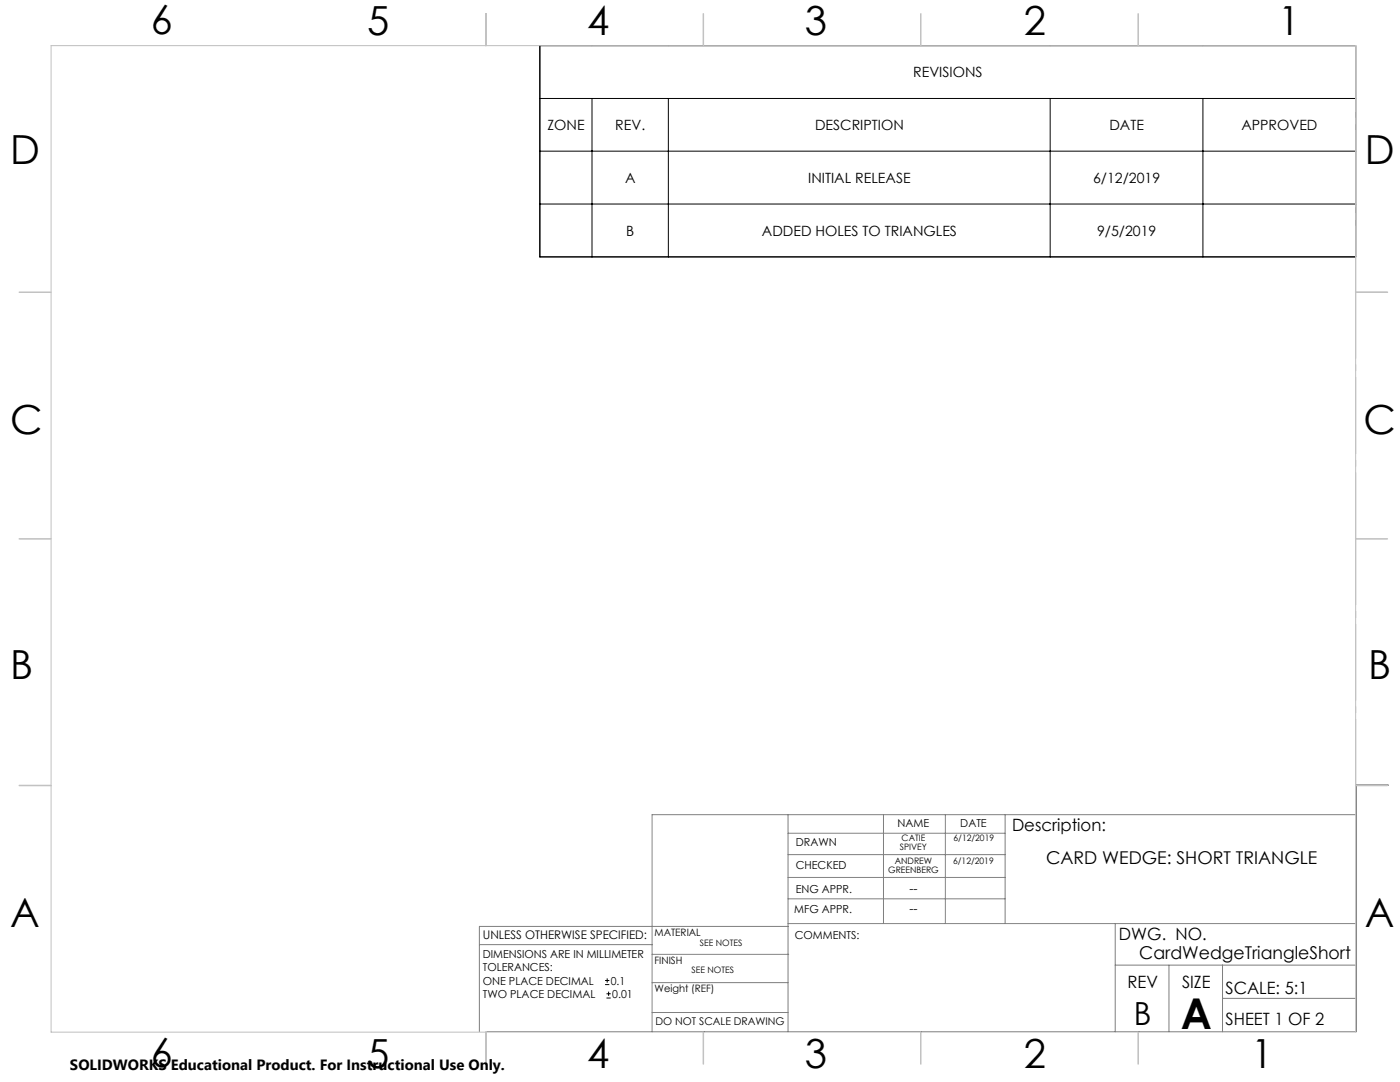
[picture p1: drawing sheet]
<svg xmlns="http://www.w3.org/2000/svg" width="279mm" height="216mm" viewBox="0 0 279 216" stroke-linecap="round" stroke-linejoin="round" font-family="sans-serif">
<defs><g id="words">
<text font-size="8.5" x="235.7" y="205.3">A</text>
<g font-size="8">
<text x="30.1" y="6.8">6</text>
<text x="73.3" y="6.9">5</text>
<text x="117.2" y="6.9">4</text>
<text x="160.6" y="6.9">3</text>
<text x="204.3" y="6.9">2</text>
<text x="255.1" y="6.9">1</text>
<text x="2.1" y="32.7">D</text>
<text x="272.4" y="32.7">D</text>
<text x="2.1" y="86.5">C</text>
<text x="272.1" y="86.5">C</text>
<text x="2.1" y="135.6">B</text>
<text x="273.1" y="135.6">B</text>
<text x="2.1" y="185.1">A</text>
<text x="272.4" y="185.1">A</text>
<text x="30.1" y="212.9">6</text>
<text x="73.3" y="213">5</text>
<text x="117.2" y="213">4</text>
<text x="160.6" y="213">3</text>
<text x="204.3" y="213">2</text>
<text x="249.7" y="213">1</text>
</g>
<text font-size="6.3" x="226.3" y="204.6">B</text>
<g font-size="3.5">
<text x="208.8" y="172.5">CARD WEDGE: SHORT TRIANGLE</text>
<text x="227.4" y="191.3">CardWedgeTriangleShort</text>
</g>
<g font-size="3.4">
<text x="202" y="165.8">Description:</text>
<text x="223.3" y="187.6">DWG. NO.</text>
<text x="225" y="197.1">REV</text>
<text x="235.9" y="197.1">SIZE</text>
<text x="244.6" y="198.3">SCALE: 5:1</text>
<text x="244.6" y="204.5">SHEET 1 OF 2</text>
</g>
<text font-size="3" x="14" y="213.5">SOLIDWORKS Educational Product. For Instructional Use Only.</text>
<g font-size="2.8">
<text x="182.2" y="15.4">REVISIONS</text>
<text x="109.3" y="26">ZONE</text>
<text x="122.8" y="26">REV.</text>
<text x="162.7" y="26">DESCRIPTION</text>
<text x="221.4" y="26">DATE</text>
<text x="247.7" y="26">APPROVED</text>
<text x="124.8" y="36.5">A</text>
<text x="161.3" y="36.5">INITIAL RELEASE</text>
<text x="218.2" y="36.5">6/12/2019</text>
<text x="125" y="47">B</text>
<text x="152.1" y="47">ADDED HOLES TO TRIANGLES</text>
<text x="218.9" y="47">9/5/2019</text>
</g>
<g font-size="2.5">
<text x="181.5" y="178.2">--</text>
<text x="181.5" y="182.3">--</text>
</g>
<text font-size="2.4" x="96.4" y="187.5">UNLESS OTHERWISE SPECIFIED:</text>
<g font-size="2.2">
<text x="179.1" y="165">NAME</text>
<text x="191.6" y="165">DATE</text>
<text x="158.8" y="173.5">CHECKED</text>
<text x="158.8" y="168.9">DRAWN</text>
<text x="158.8" y="178.3">ENG APPR.</text>
<text x="158.5" y="182.3">MFG APPR.</text>
<text x="96.4" y="191.2">DIMENSIONS ARE IN MILLIMETER</text>
<text x="158.6" y="187.3">COMMENTS:</text>
<text x="96.4" y="193.8">TOLERANCES:</text>
<text x="96.4" y="196.5">ONE PLACE DECIMAL</text>
<text x="121.9" y="196.5">0.1</text>
<text x="96.4" y="199.1">TWO PLACE DECIMAL</text>
<text x="122.2" y="199.1">0.01</text>
</g>
<text font-size="2.1" x="130.8" y="204.5">DO NOT SCALE DRAWING</text>
<g font-size="2">
<text x="130.6" y="186.7">MATERIAL</text>
<text x="130.6" y="197.9">Weight (REF)</text>
<text x="130.6" y="192.4">FINISH</text>
</g>
<g font-size="1.8">
<text x="179.9" y="167.9">CATIE</text>
<text x="190.3" y="167.9">6/12/2019</text>
<text x="178.6" y="172.5">ANDREW</text>
<text x="179.6" y="169.7">SPIVEY</text>
<text x="190.2" y="172.5">6/12/2019</text>
<text x="177.3" y="174.2">GREENBERG</text>
<text x="139.7" y="188.8">SEE NOTES</text>
<text x="138" y="194.2">SEE NOTES</text>
</g>
</g></defs>
<g fill="none" stroke="#000" stroke-width=".2">
<path d="M107.7 9.1h162.8v42.2h-162.8zM107.7 19.6h162.8M118.1 19.6v31.7M133.4 19.6v31.7M209.6 19.6v31.7M240.1 19.6v31.7M107.7 30.2h162.8M107.7 40.7h162.8M120.8 196.5h.8M120.8 195.7h.8M121 199.1h.9M121 198.3h.9"/>
<path d="M121.2 195.2v.9M121.5 197.9v.8"/>
</g>
<path d="M270.7 156.6v49.2" fill="none" stroke="#808080" stroke-width=".2" stroke-dasharray="15.2 1.3 1.3 1.3" stroke-dashoffset="2.1"/>
<g fill="none" stroke="#808080" stroke-width=".2">
<path d="M270.7 156.7h6.3M157.3 162.6v43.3M157.3 175.1h43.3M157.3 170.5h43.3M157.3 166.3h43.3M157.3 179.4h43.3M176.3 162.6v21.7M188.7 162.6v21.7M200.6 162.6v21.7M95.7 188.5h34.4M130.1 196.1h27.2M130.1 190.4h27.3"/>
<path d="M157.3 184.3h113.4M157.4 184.9h-61.7v21M222.6 184.3v21.6M222.6 192.6h48.1M233.3 192.6v13.3M244 199.2h26.7M244 192.6v13.3M97.1 205.9h173.6M130.1 202h27.2M270.7 204.4v-41.8h-140.6v43.3"/>
</g>
<path d="M270.7 156.7h6.3" fill="none" stroke="#808080" stroke-width=".3"/>
<path d="M270.6 9.1v49.2M270.6 58.3v49.2M270.6 107.5v49.2" fill="none" stroke="#c0c0c0" stroke-width=".2" stroke-dasharray="15.2 1.3 1.3 1.3" stroke-dashoffset="2.1"/>
<path d="M270.5 58.3h6.4M270.5 156.7h6.4M97 206h-86.8v-196.9h260.3v196.9" fill="none" stroke="#c0c0c0" stroke-width=".2"/>
<g fill="none" stroke="#c0c0c0" stroke-width=".3">
<path d="M97 2.8v6.3M140.4 2.8v6.3M183.8 2.8v6.3M227.2 2.8v6.3M3.8 58.3h6.4M270.5 58.3h6.4M3.8 107.5h6.4M270.5 107.5h6.4M3.8 156.7h6.4M270.5 156.7h6.4M97 206v6.3M140.4 206v6.3"/>
<path d="M183.8 206v6.3M227.2 206v6.3"/>
</g>
<use href="#words"/>
</svg>
